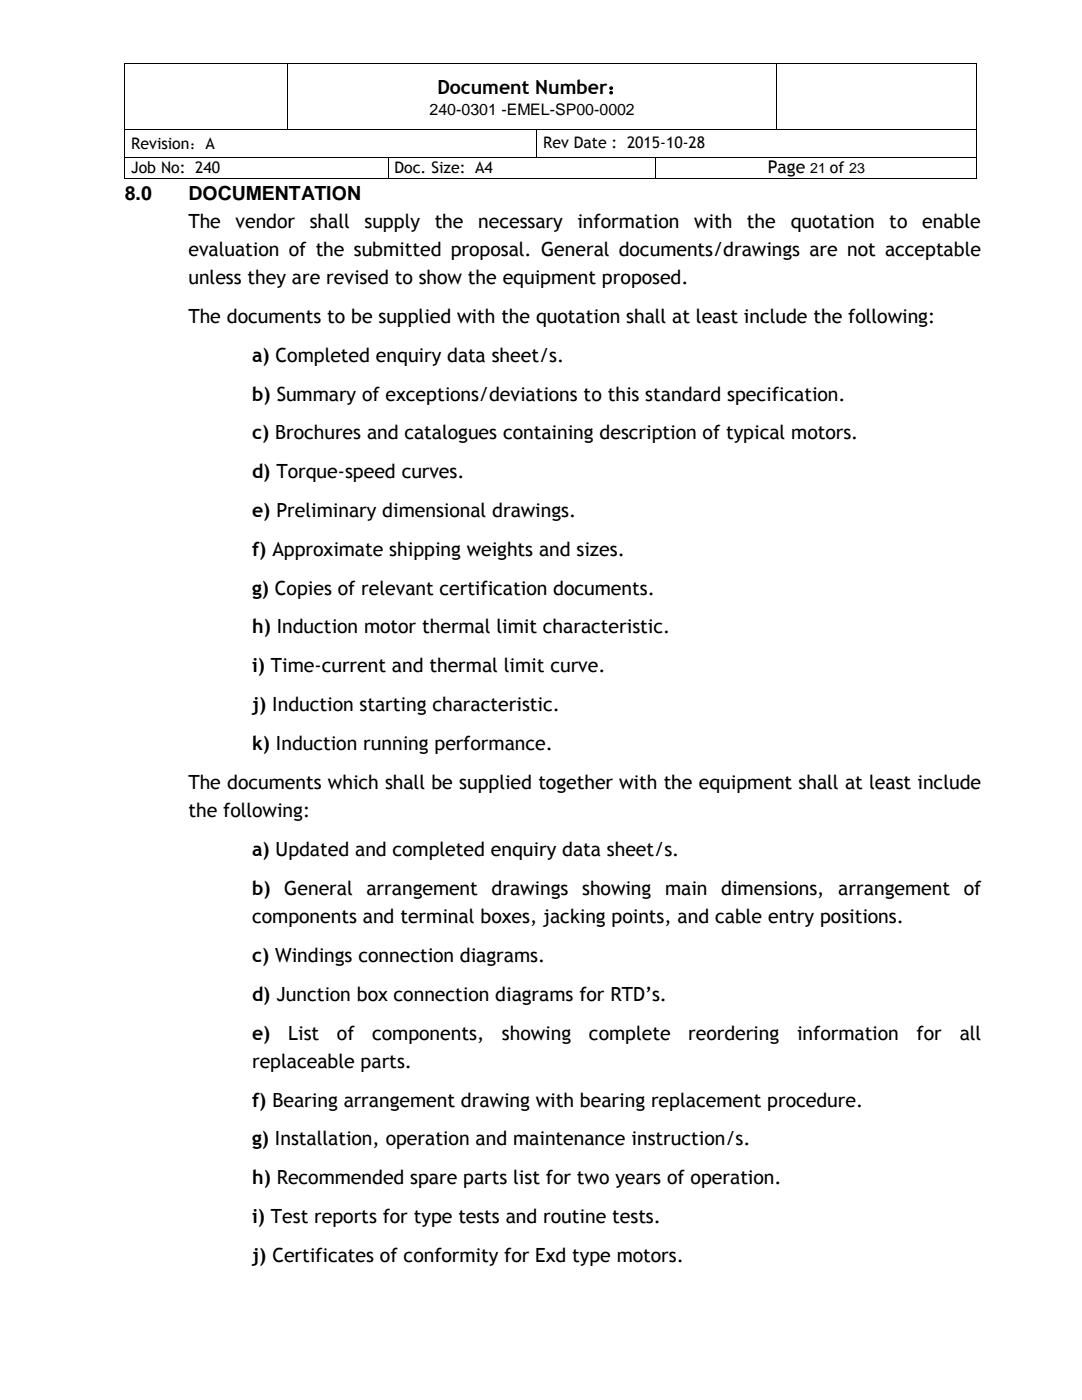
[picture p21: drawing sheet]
<svg xmlns="http://www.w3.org/2000/svg" width="216mm" height="279mm" viewBox="0 0 216 279" stroke-linecap="round" stroke-linejoin="round" font-family="sans-serif">
<defs><g id="words">
<g font-size="3.9">
<text x="87.3" y="18.7">Document Number：</text>
<text x="24.9" y="40">8.0</text>
<text x="37.6" y="40">DOCUMENTATION</text>
<text x="37.6" y="45.4">The</text>
<text x="47" y="45.4">vendor</text>
<text x="61.8" y="45.4">shall</text>
<text x="72.7" y="45.4">supply</text>
<text x="86.7" y="45.4">the</text>
<text x="95.4" y="45.4">necessary</text>
<text x="115.2" y="45.4">information</text>
<text x="138.5" y="45.4">with</text>
<text x="149.1" y="45.4">the</text>
<text x="157.8" y="45.4">quotation</text>
<text x="177.4" y="45.4">to</text>
<text x="184" y="45.4">enable</text>
<text x="37.6" y="51.1">evaluation of the submitted proposal. General documents/drawings are not acceptable</text>
<text x="37.6" y="56.7">unless they are revised to show the equipment proposed.</text>
<text x="37.6" y="64.4">The documents to be supplied with the quotation shall at least include the following:</text>
<text x="50.3" y="72.2">a) Completed enquiry data sheet/s.</text>
<text x="50.3" y="79.9">b) Summary of exceptions/deviations to this standard specification.</text>
<text x="50.3" y="87.7">c) Brochures and catalogues containing description of typical motors.</text>
<text x="50.3" y="95.4">d) Torque-speed curves.</text>
<text x="50.3" y="103.2">e) Preliminary dimensional drawings.</text>
<text x="50.3" y="110.9">f) Approximate shipping weights and sizes.</text>
<text x="50.3" y="118.7">g) Copies of relevant certification documents.</text>
<text x="50.3" y="126.4">h) Induction motor thermal limit characteristic.</text>
<text x="50.3" y="134.2">i) Time-current and thermal limit curve.</text>
<text x="50.3" y="141.9">j) Induction starting characteristic.</text>
<text x="50.3" y="149.7">k) Induction running performance.</text>
<text x="37.6" y="157.4">The documents which shall be supplied together with the equipment shall at least include</text>
<text x="37.6" y="163.1">the following:</text>
<text x="50.3" y="170.8">a) Updated and completed enquiry data sheet/s.</text>
<text x="50.3" y="178.6">b) General</text>
<text x="73.2" y="178.6">arrangement drawings</text>
<text x="116.2" y="178.6">showing</text>
<text x="132.7" y="178.6">main</text>
<text x="143.9" y="178.6">dimensions,</text>
<text x="167.3" y="178.6">arrangement</text>
<text x="192.3" y="178.6">of</text>
<text x="50.3" y="184.2">components and terminal boxes, jacking points, and cable entry positions.</text>
<text x="50.3" y="192">c) Windings connection diagrams.</text>
<text x="50.3" y="199.7">d) Junction box connection diagrams for RTD’s.</text>
<text x="50.3" y="207.5">e)</text>
<text x="57.5" y="207.5">List</text>
<text x="67.2" y="207.5">of</text>
<text x="74.3" y="207.5">components,</text>
<text x="100.2" y="207.5">showing</text>
<text x="117.5" y="207.5">complete</text>
<text x="137.3" y="207.5">reordering</text>
<text x="159" y="207.5">information</text>
<text x="182.9" y="207.5">for</text>
<text x="191.5" y="207.5">all</text>
<text x="50.3" y="213.1">replaceable parts.</text>
<text x="50.3" y="220.8">f) Bearing arrangement drawing with bearing replacement procedure.</text>
<text x="50.3" y="228.6">g) Installation, operation and maintenance instruction/s.</text>
<text x="50.3" y="236.3">h) Recommended spare parts list for two years of operation.</text>
<text x="50.3" y="244.1">i) Test reports for type tests and routine tests.</text>
<text x="50.3" y="251.8">j) Certificates of conformity for Exd type motors.</text>
</g>
<text font-size="3.5" x="153.2" y="34.6">Page</text>
<g font-size="3.2">
<text x="85.7" y="22.9">240-0301 -EMEL-SP00-0002</text>
<text x="26.2" y="29.7">Revision：A</text>
<text x="108.4" y="29.6">Rev Date : 2015-10-28</text>
<text x="26.2" y="34.5">Job No: 240</text>
<text x="78.7" y="34.5">Doc. Size: A4</text>
</g>
<text font-size="2.8" x="161.7" y="34.6">21 of 23</text>
</g></defs>
<g fill="#000">
<path d="M24.8 12.5h.2v.2h-.2z" fill-rule="evenodd"/>
<path d="M24.8 12.5h.2v.2h-.2z" fill-rule="evenodd"/>
<path d="M57.3 12.5h.2v.2h-.2z" fill-rule="evenodd"/>
<path d="M154.8 12.5h.2v.2h-.2z" fill-rule="evenodd"/>
<path d="M194.9 12.5h.1v.2h-.1z" fill-rule="evenodd"/>
<path d="M194.9 12.5h.1v.2h-.1z" fill-rule="evenodd"/>
<path d="M24.8 25.7h.2v.2h-.2z" fill-rule="evenodd"/>
<path d="M24.8 31.3h.2v.2h-.2z" fill-rule="evenodd"/>
<path d="M24.8 35.6h.2v.2h-.2z" fill-rule="evenodd"/>
<path d="M24.8 35.6h.2v.2h-.2z" fill-rule="evenodd"/>
<path d="M57.3 25.7h.2v.2h-.2z" fill-rule="evenodd"/>
<path d="M77.4 31.3h.1v.2h-.1z" fill-rule="evenodd"/>
<path d="M77.4 35.6h.1v.2h-.1z" fill-rule="evenodd"/>
<path d="M107 25.7h.2v.2h-.2z" fill-rule="evenodd"/>
<path d="M107 31.3h.2v.2h-.2z" fill-rule="evenodd"/>
<path d="M130.7 31.3h.1v.2h-.1z" fill-rule="evenodd"/>
<path d="M130.7 35.6h.1v.2h-.1z" fill-rule="evenodd"/>
<path d="M154.8 25.7h.2v.2h-.2z" fill-rule="evenodd"/>
<path d="M194.9 25.7h.1v.2h-.1z" fill-rule="evenodd"/>
<path d="M194.9 31.3h.1v.2h-.1z" fill-rule="evenodd"/>
<path d="M194.9 35.6h.1v.2h-.1z" fill-rule="evenodd"/>
<path d="M194.9 35.6h.1v.2h-.1z" fill-rule="evenodd"/>
</g>
<g fill="none" stroke="#000" stroke-width=".2">
<path d="M24.9 12.7v13M25 12.6h32.3M57.4 12.7v13M57.5 12.6h97.3M154.9 12.7v13M155 12.6h39.9M194.9 12.7v13M24.9 25.9v5.4M24.9 31.5v4.1M25 25.8h32.3M25 31.4h52.4M25 35.7h52.4"/>
<path d="M57.5 25.8h49.5M77.4 31.5v4.1M77.5 31.4h29.5M77.5 35.7h53.2M107.1 25.9v5.4M107.2 25.8h47.6M107.2 31.4h23.5M130.8 31.5v4.1M130.8 31.4h64.1M130.8 35.7h64.1M155 25.8h39.9M194.9 25.9v5.4"/>
<path d="M194.9 31.5v4.1"/>
</g>
<use href="#words"/>
</svg>
